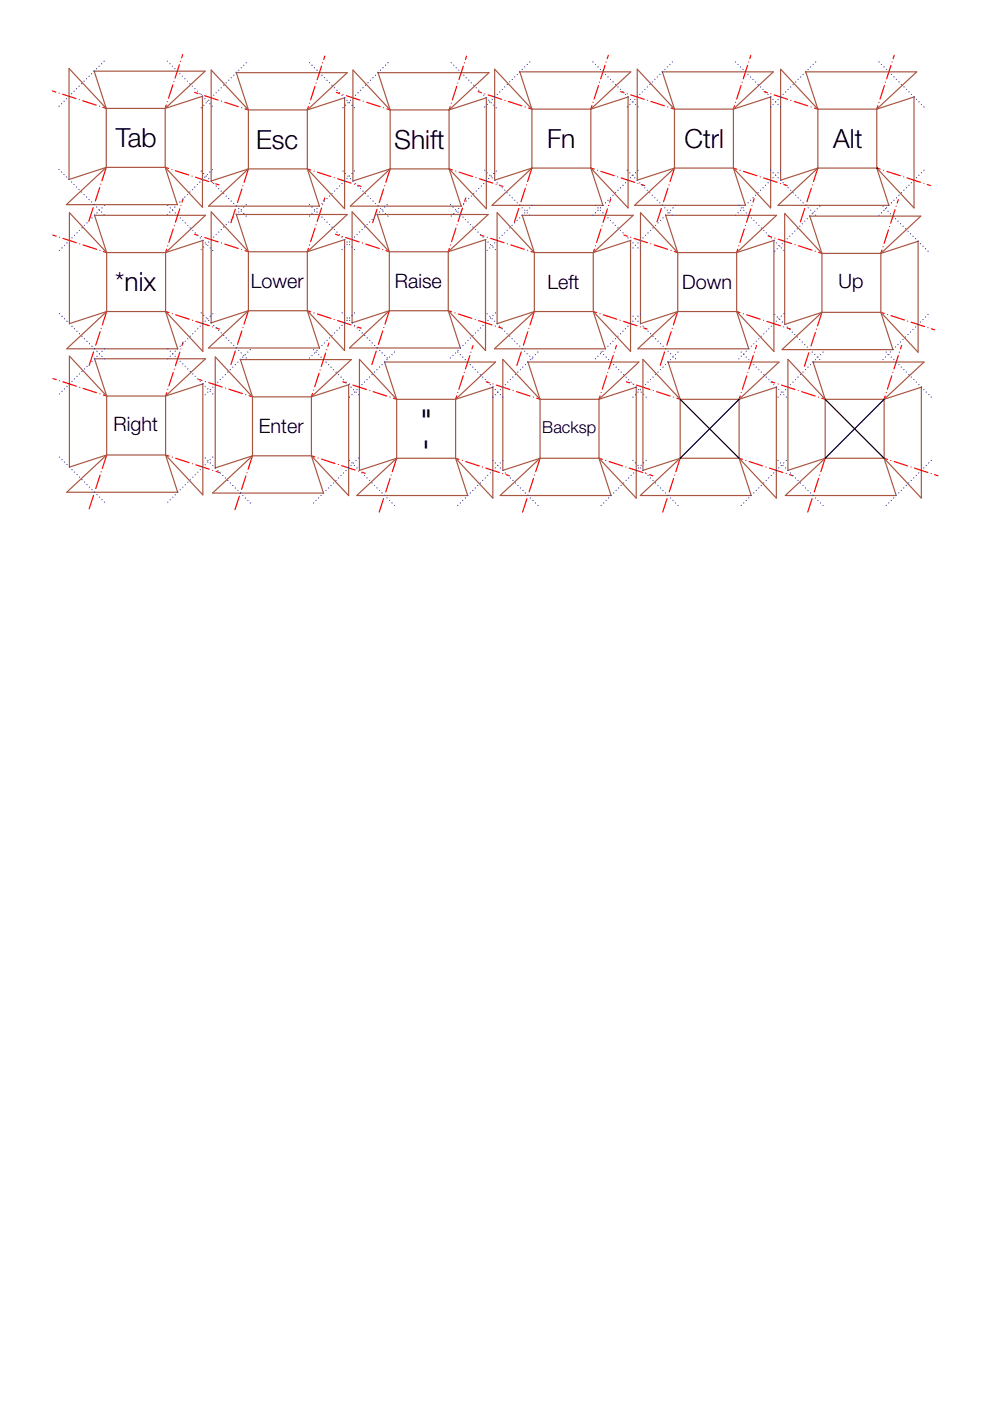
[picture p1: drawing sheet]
<svg xmlns="http://www.w3.org/2000/svg" width="210mm" height="297mm" viewBox="0 0 210 297" stroke-linecap="round" stroke-linejoin="round" font-family="sans-serif">
<defs><g id="words">
<g font-size="7">
<text x="89.1" y="91.8">&quot;</text>
<text x="89.4" y="98.3">'</text>
</g>
<g font-size="5.6">
<text x="24.6" y="31.2">Tab</text>
<text x="54.3" y="31.5">Esc</text>
<text x="83.6" y="31.6">Shift</text>
<text x="116" y="31.4">Fn</text>
<text x="145.1" y="31.4">Ctrl</text>
<text x="176.6" y="31.4">Alt</text>
<text x="24.4" y="61.8">*nix</text>
</g>
<g font-size="4.2">
<text x="53.2" y="61.1">Lower</text>
<text x="83.7" y="61.1">Raise</text>
<text x="116.1" y="61.3">Left</text>
<text x="144.6" y="61.3">Down</text>
<text x="177.8" y="61.1">Up</text>
<text x="24.1" y="91.3">Right</text>
<text x="54.9" y="91.9">Enter</text>
</g>
<text font-size="3.5" x="115" y="91.8">Backsp</text>
</g></defs>
<g fill="none" stroke="#a85540" stroke-width=".25">
<path d="M19.9 15l2.6 8M20 15.1h23.5l-8.5 7.9M50.1 15.3l2.6 8M50.1 15.4h23.5l-8.4 7.9M80.1 15.3l2.6 8M80.2 15.4h23.5l-8.5 7.9M110.2 15.1l2.6 8M110.2 15.2h23.5l-8.4 7.9M140.4 15.1l2.6 8M140.4 15.2h23.6l-8.5 7.9M165.5 14.7v23.5l7.9-2.6M165.5 14.7l7.9 8.4"/>
<path d="M170.8 15.1l2.6 8M170.8 15.2h23.6l-8.5 7.9M22.5 23v12.5M22.5 23h12.5M22.5 35.5h12.5M22.5 23l-7.9-8.5v23.6l7.9-2.6M22.5 35.5l-8.4 7.9M35 23v12.5M35 35.5l2.6 7.9h-23.5M42.9 20.4v23.5l-7.9-8.4M43 20.4l-8 2.6M52.7 23.3v12.5"/>
<path d="M52.7 23.3h12.5M52.7 35.8h12.5M52.7 23.3l-7.9-8.4v23.5l7.9-2.6M52.7 35.8l-8.5 7.9M65.2 23.3v12.5M65.2 35.8l2.5 7.9h-23.5M73.1 20.7v23.6l-7.9-8.5M73.2 20.7l-8 2.6M82.7 23.3v12.5M82.7 23.3h12.5M82.7 35.8h12.5M82.7 23.3l-7.9-8.4v23.5l7.9-2.6"/>
<path d="M82.7 35.8l-8.4 7.9M95.2 23.3v12.5M95.2 35.8l2.6 7.9h-23.5M103.1 20.7v23.6l-7.9-8.5M103.2 20.7l-8 2.6M112.8 23.1v12.5M112.8 23.1h12.5M112.8 35.6h12.5M112.8 23.1l-7.9-8.4v23.5l7.9-2.6M112.8 35.6l-8.5 7.9h23.5l-2.5-7.9M125.3 23.1v12.5M133.2 20.6v23.5l-7.9-8.5"/>
<path d="M133.3 20.5l-8 2.6M143 23.1v12.5M143 23.1h12.5M143 35.6h12.5M143 23.1l-7.9-8.4v23.5l7.9-2.6M143 35.6l-8.5 7.9M155.5 23.1v12.5M155.5 35.6l2.6 7.9h-23.5M163.4 20.6v23.5l-7.9-8.5M163.5 20.5l-8 2.6M173.4 23.1v12.5M173.4 23.1h12.5"/>
<path d="M173.4 35.6h12.5M173.4 35.6l-8.4 7.9h23.5l-2.6-7.9M185.9 23.1v12.5M193.8 20.6v23.5l-7.9-8.5M193.9 20.5l-8 2.6M20 45.6l2.6 8M20 45.7h23.6l-8.5 7.9M22.6 53.6v12.5M22.6 53.6h12.5M22.6 53.6l-7.9-8.5v23.5l7.9-2.5M35.1 53.6v12.5M43 51v23.5l-7.9-8.4"/>
<path d="M43.1 51l-8 2.6M44.8 44.9v23.5l7.9-2.5M44.8 44.9l7.9 8.5M50.1 45.4l2.6 8M50.1 45.5h23.5l-8.4 7.9M52.7 53.4v12.5M52.7 53.4h12.5M65.2 53.4v12.5M73.1 50.8v23.5l-7.9-8.4M73.2 50.8l-8 2.6M74.7 44.9v23.5l7.8-2.5M74.7 44.9l7.8 8.5"/>
<path d="M80 45.4l2.5 8M80 45.5h23.5l-8.5 7.9M82.5 53.4v12.5M82.5 53.4h12.5M95 53.4v12.5M102.9 50.8v23.5l-7.9-8.4M103 50.8l-8 2.6M105.4 45.1v23.5l7.9-2.5M105.4 45.1l7.9 8.5M110.7 45.6l2.6 8M110.7 45.7h23.6l-8.5 7.9M113.3 53.6v12.5"/>
<path d="M113.3 53.6h12.5M125.8 53.6v12.5M133.7 51v23.5l-7.9-8.4M133.8 51l-8 2.6M141.1 45.6l2.6 8M141.1 45.7h23.6l-8.5 7.9M143.7 53.6v12.5M143.7 53.6h12.5M143.7 53.6l-7.9-8.5v23.5l7.9-2.5M156.2 53.6v12.5M164.1 51v23.5l-7.9-8.4M164.2 51l-8 2.6"/>
<path d="M171.7 45.7l2.6 8M171.7 45.8h23.5l-8.4 7.9M174.3 53.7v12.5M174.3 53.7h12.5M174.3 53.7l-7.9-8.4v23.5l7.9-2.6M186.8 53.7v12.5M194.7 51.2v23.5l-7.9-8.5M194.8 51.1l-8 2.6M14.7 75.5v23.5l7.9-2.5M14.7 75.5l7.9 8.5M20 76l2.6 8M20 76.1h23.6l-8.5 7.9"/>
<path d="M22.6 66.1h12.5M22.6 66.1l-8.4 7.9h23.5l-2.6-7.9M50.9 76.1l2.6 8M51 76.2h23.5l-8.5 7.9M52.7 65.9h12.5M52.7 65.9l-8.5 7.9h23.5l-2.5-7.9M81.5 76.7l2.6 8M81.5 76.8h23.6l-8.5 7.9M82.5 65.9h12.5M82.5 65.9l-8.4 7.9h23.5l-2.6-7.9M111.9 76.7l2.6 8M111.9 76.8h23.6l-8.5 7.9"/>
<path d="M113.3 66.1h12.5M113.3 66.1l-8.5 7.9h23.6l-2.6-7.9M141.6 76.7l2.6 8M141.6 76.8h23.6l-8.5 7.9M143.7 66.1h12.5M143.7 66.1l-8.5 7.8M156.2 66.1l2.6 7.9h-23.6M172.4 76.7l2.6 8M172.4 76.8h23.5l-8.4 7.9M174.3 66.2h12.5M174.3 66.2l-8.5 7.9h23.5l-2.5-7.9M22.6 84v12.5"/>
<path d="M22.6 84h12.5M22.6 96.5h12.5M22.6 96.5l-8.4 7.9h23.5l-2.6-7.9M35.1 84v12.5M43 81.4v23.5l-7.9-8.4M43.1 81.4l-8 2.6M53.5 84.1v12.5M53.5 84.1h12.5M53.5 96.6h12.5M53.5 84.1l-7.9-8.4v23.5l7.9-2.6M53.5 96.6l-8.4 7.9M66 84.1v12.5"/>
<path d="M66 96.6l2.6 7.9h-23.5M73.9 81.6v23.5l-7.9-8.5M74 81.5l-8 2.6M84.1 84.7v12.5M84.1 84.7h12.5M84.1 97.2h12.5M84.1 84.7l-7.9-8.5v23.5l7.9-2.5M84.1 97.2l-8.4 7.9h23.5l-2.6-7.9M96.6 84.7v12.5M104.5 82.1v23.5l-7.9-8.4M104.6 82.1l-8 2.6M114.5 84.7v12.5"/>
<path d="M114.5 84.7h12.5M114.5 97.2h12.5M114.5 84.7l-7.9-8.5v23.5l7.9-2.5M114.5 97.2l-8.4 7.9h23.5l-2.6-7.9M127 84.7v12.5M134.9 82.1v23.5l-7.9-8.4M135 82.1l-8 2.6M144.2 84.7v12.5M144.2 84.7h12.5M144.2 97.2h12.5M144.2 84.7l-7.9-8.5v23.5l7.9-2.5M144.2 97.2l-8.4 7.9h23.5l-2.6-7.9"/>
<path d="M156.7 84.7v12.5M164.6 82.1v23.5l-7.9-8.4M164.7 82.1l-8 2.6M175 84.7v12.5M175 84.7h12.5M175 97.2h12.5M175 84.7l-7.9-8.5v23.5l7.9-2.5M175 97.2l-8.5 7.9h23.5l-2.5-7.9M187.5 84.7v12.5M195.3 82.1v23.5l-7.8-8.4M195.4 82.1l-7.9 2.6"/>
</g>
<g fill="none" stroke="#f00" stroke-width=".25">
<path d="M11.1 19.3l.7 .2M12.5 19.7h.1M13.3 20l2.8 .9M36.6 18l-.9 2.8M36.9 17.3h.1M38 13.7l-.9 2.9M38.3 13h.1M38.7 11.6l-.2 .7M41.3 19.6l.7 .2M66.8 18.3l-.9 2.9M67 17.6h.1M68.2 14l-1 2.9"/>
<path d="M68.4 13.3h.1M68.9 11.9l-.3 .7M71.3 19.6l.7 .2M96.8 18.3l-.9 2.9M97.1 17.6h.1M98.2 14l-.9 2.9M98.5 13.3h.1M98.9 11.9l-.2 .7M101.4 19.4l.7 .3M102.8 19.9h.1M126.9 18.1l-.9 2.9M127.1 17.4h.1"/>
<path d="M128.3 13.9l-.9 2.8M128.5 13.1v.1M129 11.7l-.3 .7M131.6 19.4l.7 .3M133 19.9h.1M157.1 18.1l-.9 2.9M157.4 17.4h-.1M158.5 13.9l-.9 2.8M158.7 13.1v.1M159.2 11.7l-.2 .7M162 19.4l.7 .3M163.4 19.9h.1"/>
<path d="M187.5 18.1l-.9 2.9M187.8 17.4h-.1M188.9 13.9l-.9 2.8M189.1 13.1v.1M189.6 11.7l-.2 .7M16.8 21.1h.1M17.5 21.4l2.9 .9M21.1 22.5h.1M21.1 39.8l-.9 2.8M21.4 39v.1M21.8 22.8l.7 .2M22.5 35.5l-.9 2.8"/>
<path d="M35 35.5l.7 .2M35.3 22.3l-.3 .7M35.5 21.5v.1M36.4 35.9l.1 .1M37.2 36.2l2.8 .9M40.7 37.3h.1M41.4 37.6l2.9 .9M42.7 20.1h.1M43.4 20.3l2.9 .9M45 38.7h.1M45.7 39l.7 .2M47 21.5h.1"/>
<path d="M47.7 21.7l2.8 .9M51.2 22.8h.1M51.5 39.4h.1M52 23.1l.7 .2M52.7 35.8l-1 2.9M65.2 35.8l.7 .2M65.4 22.6l-.2 .7M65.6 21.9h.1M66.6 36.3h.1M67.3 36.5l2.9 .9M70.9 37.7h.1M71.6 37.9l2.8 .9"/>
<path d="M72.7 20.1h.1M73.5 20.3l2.8 .9M75.1 39.1h.1M75.9 39.3l.7 .2M77 21.5h.1M77.7 21.7l2.9 .9M81.3 22.8h.1M81.6 39.4h.1M82 23.1l.7 .2M82.7 35.8l-.9 2.9M95.2 35.8l.7 .2M95.4 22.6l-.2 .7"/>
<path d="M95.7 21.9h.1M96.6 36.3h.1M97.4 36.5l2.8 .9M100.9 37.7h.1M101.6 37.9l2.9 .9M103.5 20.1l2.9 .9M105.2 39.1h.1M105.9 39.3l.7 .2M107.1 21.3h.1M107.8 21.5l2.8 .9M111.3 22.7h.1M111.4 39.9l-.9 2.9"/>
<path d="M111.6 39.2h.1M112.1 22.9l.7 .2M112.8 35.6l-1 2.9M125.3 35.6l.7 .3M125.5 22.4l-.2 .7M125.7 21.7h.1M126.7 36.1h.1M127.4 36.3l2.9 1M131 37.5h.1M131.7 37.7l2.8 .9M133.7 20.1l2.9 .9M135.2 38.9h.1"/>
<path d="M136 39.1l.7 .2M137.3 21.3h.1M138 21.5l2.9 .9M141.6 22.7h.1M141.6 39.9l-.9 2.9M141.8 39.2h.1M142.3 22.9l.7 .2M143 35.6l-.9 2.9M155.5 35.6l.7 .3M155.7 22.4l-.2 .7M156 21.7h.1M156.9 36.1h.1"/>
<path d="M157.6 36.3l2.9 1M161.2 37.5h.1M161.9 37.7l2.9 .9M164.1 20.1l2.9 .9M165.5 38.9h.1M166.2 39.1l.7 .2M167.7 21.3h.1M168.4 21.5l2.9 .9M172 22.7h.1M172 39.9l-.9 2.9M172.2 39.2h.1M172.7 22.9l.7 .2"/>
<path d="M173.4 35.6l-.9 2.9M185.9 35.6l.7 .3M186.1 22.4l-.2 .7M186.4 21.7h.1M187.3 36.1h.1M188 36.3l2.9 1M191.6 37.5h.1M192.3 37.7l2.9 .9M195.9 38.9h.1M196.6 39.1l.7 .2M11.2 49.8l.7 .3M12.6 50.3h.1"/>
<path d="M13.3 50.5l2.9 1M16.9 51.7h.1M17.6 51.9l2.9 1M19.8 44l-1 2.9M20 43.3h.1M21.2 53.1h.1M21.9 53.3l.7 .3M35.3 52.8l-.2 .8M35.6 52.1h.1M36.7 48.6l-.9 2.8M37 47.8v.1M38.1 44.3l-.9 2.8"/>
<path d="M38.4 43.6h-.1M38.8 42.1l-.2 .8M41.3 49.7l.7 .2M42.7 50.1h.1M43.4 50.4l2.9 .9M47 51.5h.1M47.7 51.8l2.8 .9M49.9 44.4l-.9 2.8M50.1 43.6v.1M51.2 52.9h.1M51.3 40.1l-.9 2.8M52 53.1l.7 .3"/>
<path d="M65.4 52.7l-.2 .7M65.6 51.9v.1M66.8 48.4l-.9 2.8M67 47.7h.1M68.2 44.1l-1 2.9M68.4 43.4h.1M68.9 42l-.3 .7M71.1 49.7l.8 .2M72.6 50.1h.1M73.3 50.4l2.8 .9M76.8 51.5h.1M77.6 51.8l2.8 .9"/>
<path d="M79.9 44.4l-.9 2.8M80.2 43.6v.1M81.1 52.9h.1M81.3 40.1l-.9 2.8M81.8 53.1l.7 .3M95.3 52.7l-.3 .7M95.5 51.9v.1M96.7 48.4l-1 2.8M96.9 47.7h.1M98.1 44.1l-1 2.9M98.3 43.4h.1M98.8 42l-.3 .7"/>
<path d="M101.9 49.8l.7 .3M103.3 50.3h.1M104 50.5l2.9 1M107.6 51.7h.1M108.3 51.9l2.9 1M110 44.2l-.9 2.9M110.2 43.5h.1M111.9 53.1h.1M112.6 53.3l.7 .3M126 52.8l-.2 .8M126.3 52.1h-.1M127.4 48.6l-.9 2.8"/>
<path d="M127.6 47.8v.1M128.8 44.3l-.9 2.8M129 43.6h.1M129.5 42.1l-.2 .8M132.3 49.8l.7 .3M133.7 50.3h.1M134.4 50.5l2.9 1M138 51.7h.1M138.7 51.9l2.9 1M140.2 44.2l-.9 2.9M140.5 43.5h.1M142.3 53.1h.1"/>
<path d="M143 53.3l.7 .3M156.4 52.8l-.2 .8M156.7 52.1h-.1M157.8 48.6l-.9 2.8M158 47.8v.1M159.2 44.3l-.9 2.8M159.4 43.6h.1M159.9 42.1l-.2 .8M162.9 50l.7 .2M164.3 50.5h.1M165 50.7l2.8 .9M168.6 51.9h.1"/>
<path d="M169.3 52.1l2.8 .9M170.6 44.2l-.9 2.9M170.9 43.5h.1M172.8 53.3h.1M173.6 53.5l.7 .2M187 53l-.2 .7M187.2 52.3h.1M188.4 48.7l-.9 2.9M188.6 48h.1M189.8 44.5l-1 2.8M190 43.7h.1M190.5 42.3l-.3 .7"/>
<path d="M19.8 74.6l-.9 2.9M20.1 73.9h.1M21.2 70.3l-.9 2.9M21.5 69.6h.1M22.6 66.1l-.9 2.8M35.1 66.1l.7 .2M36.5 66.5h.1M36.7 79l-.9 2.8M37 78.2v.1M37.2 66.7l2.9 1M38.1 74.7l-.9 2.8M38.4 74h-.1"/>
<path d="M38.8 72.6l-.2 .7M40.8 67.9h.1M41.5 68.1l2.9 1M45.1 69.3h.1M45.8 69.5l.7 .3M49.9 74.4l-.9 2.9M50.1 73.7h.1M51.3 70.2l-.9 2.8M51.5 69.4v.1M52.7 65.9l-1 2.8M65.2 65.9l.7 .2M66.6 66.3h.1"/>
<path d="M67.3 66.6l2.9 .9M67.6 79.1l-.9 2.9M67.9 78.4h.1M69 74.9l-.9 2.8M69.3 74.1v.1M69.7 72.7l-.2 .7M70.9 67.7h.1M71.6 68l2.8 .9M75.1 69.1h.1M75.9 69.4l.7 .2M79.8 74.4l-1 2.9M80 73.7h.1"/>
<path d="M81.2 70.2l-1 2.8M81.4 69.4v.1M82.5 65.9l-.9 2.8M95 65.9l.8 .2M96.5 66.3h.1M97.2 66.6l2.8 .9M98.2 79.7l-.9 2.8M98.5 78.9l-.1 .1M99.6 75.4l-.9 2.8M99.8 74.7h.1M100.3 73.2l-.2 .8M100.7 67.7h.1"/>
<path d="M101.5 68l2.8 .9M105 69.1h.1M105.7 69.4l.8 .2M110.5 74.6l-.9 2.9M110.7 73.9h.1M111.9 70.3l-.9 2.9M112.1 69.6h.1M113.3 66.1l-.9 2.8M125.8 66.1l.7 .2M127.2 66.5h.1M127.9 66.7l2.9 1M128.6 79.7l-.9 2.8"/>
<path d="M128.9 78.9l-.1 .1M130 75.4l-.9 2.8M130.2 74.7h.1M130.7 73.2l-.2 .8M131.5 67.9h.1M132.2 68.1l2.9 1M135.8 69.3h.1M136.5 69.5l.7 .3M140.9 74.6l-.9 2.9M141.1 73.9h.1M142.3 70.3l-.9 2.9M142.5 69.6h.1"/>
<path d="M143.7 66.1l-.9 2.8M156.2 66.1l.7 .2M157.6 66.5h.1M158.3 66.7l2.9 1M158.3 79.7l-.9 2.8M158.6 78.9v.1M159.7 75.4l-.9 2.8M160 74.7h-.1M160.4 73.2l-.2 .8M161.9 67.9h.1M162.6 68.1l2.9 1M166.2 69.3h.1"/>
<path d="M166.9 69.5l.7 .3M171.5 74.8l-.9 2.8M171.7 74.1h.1M172.9 70.5l-1 2.9M173.1 69.8h.1M174.3 66.2l-1 2.9M186.8 66.2l.7 .3M188.2 66.7h.1M188.9 66.9l2.9 .9M189.1 79.7l-1 2.8M189.3 78.9v.1M190.5 75.4l-1 2.8"/>
<path d="M190.7 74.7h.1M191.2 73.2l-.3 .8M192.5 68.1h.1M193.2 68.3l2.8 .9M196.7 69.5h.1M197.5 69.7l.7 .2M11.2 80.3l.7 .2M12.6 80.7h.1M13.3 81l2.9 .9M16.9 82.1h.1M17.6 82.3l2.9 1M21.2 83.5h.1"/>
<path d="M21.9 83.7l.7 .3M22.6 96.5l-.9 2.8M35.1 96.5l.7 .2M35.3 83.3l-.2 .7M35.6 82.5v.1M36.5 96.9h.1M37.2 97.2l2.9 .9M40.8 98.3h.1M41.5 98.6l2.9 .9M42.1 80.4l.7 .3M43.5 80.9h.1M44.3 81.1l2.8 1"/>
<path d="M45.1 99.7h.1M45.8 99.9l.7 .3M47.8 82.3h.1M48.5 82.5l2.9 .9M52.1 83.7h.1M52.8 83.9l.7 .2M53.5 96.6l-.9 2.9M66 96.6l.7 .3M66.3 83.4l-.3 .7M66.5 82.7h.1M67.4 97.1h.1M68.2 97.3l2.8 1"/>
<path d="M71.7 98.5h.1M72.4 98.7l2.9 1M72.7 81l.7 .2M74.1 81.4h.1M74.8 81.6l2.9 1M76 99.9h.1M78.4 82.8h.1M79.1 83l2.9 1M82.7 84.2h.1M83.4 84.4l.7 .3M84.1 97.2l-.9 2.8M96.6 97.2l.7 .2"/>
<path d="M96.8 83.9l-.2 .8M97.1 83.2h.1M98 97.6h.1M98.7 97.9l2.9 .9M102.3 99h.1M103 99.2l2.9 1M103.1 81l.7 .2M104.5 81.4h.1M105.2 81.6l2.9 1M108.8 82.8h.1M109.5 83l2.9 1M113.1 84.2h.1"/>
<path d="M113.8 84.4l.7 .3M114.5 97.2l-.9 2.8M127 97.2l.7 .2M127.2 83.9l-.2 .8M127.5 83.2h.1M128.4 97.6h.1M129.1 97.9l2.9 .9M132.7 99h.1M132.8 81l.7 .2M133.4 99.2l2.9 1M134.2 81.4h.1M134.9 81.6l2.9 1"/>
<path d="M138.5 82.8h.1M139.2 83l2.9 1M142.8 84.2h.1M143.5 84.4l.7 .3M144.2 97.2l-.9 2.8M156.7 97.2l.7 .2M156.9 83.9l-.2 .8M157.2 83.2h.1M158.1 97.6h.1M158.8 97.9l2.9 .9M162.4 99h.1M163.1 99.2l2.9 1"/>
<path d="M163.5 81l.8 .2M165 81.4h.1M165.7 81.6l2.8 1M169.2 82.8h.1M170 83l2.8 1M173.5 84.2h.1M174.2 84.4l.8 .3M175 97.2l-1 2.8M187.5 97.2l.7 .2M187.7 83.9l-.2 .8M187.9 83.2h.1M188.9 97.6h.1"/>
<path d="M189.6 97.9l2.8 .9M193.1 99h.1M193.9 99.2l2.8 1M19.8 105l-.9 2.9M20.1 104.3h.1M21.2 100.7l-.9 2.9M21.5 100h.1M50.8 105.2l-1 2.9M51 104.5h.1M52.1 100.9l-.9 2.9M52.4 100.2h.1M76.7 100.1l.7 .3"/>
<path d="M81.3 105.7l-.9 2.9M81.6 105h.1M82.7 101.4l-.9 2.9M82.9 100.7h.1M106.6 100.4h.1M107.3 100.6l.7 .3M111.7 105.7l-.9 2.9M112 105h.1M113.1 101.4l-.9 2.9M113.3 100.7h.1M137 100.4h.1M137.7 100.6l.7 .3"/>
<path d="M141.4 105.7l-.9 2.9M141.7 105h.1M142.8 101.4l-.9 2.9M143.1 100.7h.1M166.7 100.4h.1M167.4 100.6l.7 .3M172.2 105.7l-.9 2.9M172.4 105h.1M173.6 101.4l-1 2.9M173.8 100.7h.1M197.4 100.4h.1M198.1 100.6l.8 .3"/>
</g>
<g fill="none" stroke="#00f" stroke-width=".25">
<path d="M15.2 19.9h.1M15.7 19.3v.1M16.3 18.8h-.1M16.8 18.3h.1M17.3 17.7v.1M17.8 17.2h.1M18.4 16.7h.1M18.9 16.2h.1M19.4 15.6h.1M20 15.1h-.1M20.5 14.6h.1M21 14h.1"/>
<path d="M21.6 13.5h-.1M22.1 13h.1M35.5 13h.1M36 13.5h.1M36.5 14h.1M37.1 14.6h.1M37.6 15.1h.1M38.1 15.6h.1M38.7 16.2h.1M39.2 16.7h.1M39.7 17.2h.1M40.2 17.7l.1 .1"/>
<path d="M40.8 18.3h.1M41.3 18.8h.1M41.8 19.3l.1 .1M42.4 19.9h.1M45.9 19.7h-.1M46.4 19.1h.1M46.9 18.6h.1M47.4 18.1h.1M48 17.5v.1M48.5 17h.1M49 16.5h.1M49.6 15.9l-.1 .1"/>
<path d="M50.1 15.4h.1M50.6 14.9h.1M51.2 14.4h-.1M51.7 13.8h.1M52.2 13.3h.1M65.6 13.3h.1M66.1 13.8h.1M66.7 14.4h.1M67.2 14.9h.1M67.7 15.4h.1M68.3 15.9v.1M68.8 16.5h.1"/>
<path d="M69.3 17h.1M69.9 17.5v.1M70.4 18.1h.1M70.9 18.6h.1M71.4 19.1h.1M72 19.7h.1M75.9 19.7h.1M76.4 19.1h.1M77 18.6h.1M77.5 18.1h.1M78 17.5v.1M78.6 17h-.1"/>
<path d="M79.1 16.5h.1M79.6 15.9v.1M80.1 15.4h.1M80.7 14.9h.1M81.2 14.4h.1M81.7 13.8h.1M82.3 13.3h.1M95.7 13.3h.1M96.2 13.8h.1M96.7 14.4h.1M97.3 14.9h.1M97.8 15.4h.1"/>
<path d="M98.3 15.9v.1M98.8 16.5h.1M99.4 17h.1M99.9 17.5v.1M100.4 18.1h.1M101 18.6h.1M101.5 19.1h.1M102 19.7h.1M106 19.5h-.1M106.5 19h.1M107 18.4h.1M107.6 17.9h-.1"/>
<path d="M108.1 17.4h.1M108.6 16.8h.1M109.1 16.3h.1M109.7 15.8h.1M110.2 15.2v.1M110.7 14.7h.1M111.3 14.2h-.1M111.8 13.6v.1M112.3 13.1h.1M125.7 13.1h.1M126.3 13.6v.1M126.8 14.2h.1"/>
<path d="M127.3 14.7h.1M127.8 15.2l.1 .1M128.4 15.8h.1M128.9 16.3h.1M129.4 16.8h.1M130 17.4h.1M130.5 17.9h.1M131 18.4h.1M131.6 19h.1M132.1 19.5h.1M136.2 19.5h.1M136.7 19h.1"/>
<path d="M137.3 18.4h-.1M137.8 17.9h.1M138.3 17.4h.1M138.8 16.8h.1M139.4 16.3h.1M139.9 15.8h.1M140.4 15.2v.1M141 14.7h-.1M141.5 14.2h.1M142 13.6v.1M142.6 13.1h-.1M155.9 13.1h.1"/>
<path d="M156.5 13.6v.1M157 14.2h.1M157.5 14.7h.1M158.1 15.2v.1M158.6 15.8h.1M159.1 16.3h.1M159.7 16.8h.1M160.2 17.4h.1M160.7 17.9h.1M161.3 18.4h.1M161.8 19h.1M162.3 19.5h.1"/>
<path d="M166.6 19.5h.1M167.1 19h.1M167.7 18.4h-.1M168.2 17.9h.1M168.7 17.4h.1M169.2 16.8h.1M169.8 16.3h.1M170.3 15.8h.1M170.8 15.2v.1M171.4 14.7h-.1M171.9 14.2h.1M172.4 13.6v.1"/>
<path d="M173 13.1h-.1M186.3 13.1h.1M186.9 13.6v.1M187.4 14.2h.1M187.9 14.7h.1M188.5 15.2v.1M189 15.8h.1M189.5 16.3h.1M190.1 16.8h.1M190.6 17.4h.1M191.1 17.9h.1M191.6 18.4h.1"/>
<path d="M192.2 19h.1M192.7 19.5h.1M12.5 35.9v.1M12.5 22.5h.1M13.1 36.5h.1M13.1 22h.1M13.6 37h.1M13.6 21.5h.1M14.1 37.5h.1M14.1 20.9h.1M14.6 38.1h.1M14.7 20.4h-.1"/>
<path d="M15.2 38.6h.1M15.7 39.1h.1M16.2 39.7h.1M41.3 39.7h.1M41.9 39.1h-.1M42.4 38.6h.1M42.7 36.3h.1M42.7 22.8v.1M42.9 20.4h.1M42.9 38.1h.1M43.2 36.8h.1M43.2 22.3h.1"/>
<path d="M43.4 20.9h.1M43.4 37.5h.1M43.7 37.3h.1M43.7 21.8h.1M44 21.5h.1M44 37h.1M44.2 37.9h.1M44.3 21.2l-.1 .1M44.5 22h.1M44.5 36.5h.1M44.8 38.4h.1M44.8 20.7h.1"/>
<path d="M45 22.5h.1M45 35.9v.1M45.3 38.9h.1M45.3 20.2h.1M45.8 39.4l.1 .1M46.4 40h.1M71.5 40h-.1M72 39.4v.1M72.5 20.2h.1M72.5 38.9h.1M72.7 36.3h.1M72.7 22.8v.1"/>
<path d="M73 20.7h.1M73.1 38.4h-.1M73.2 36.8h.1M73.3 22.3h-.1M73.6 21.2v.1M73.6 37.9h.1M73.8 37.3h.1M73.8 21.8h.1M74.1 21.8h.1M74.1 37.3h.1M74.3 37.9h.1M74.3 21.2v.1"/>
<path d="M74.6 22.3h.1M74.6 36.8h.1M74.8 38.4h.1M74.8 20.7h.1M75.2 22.8v.1M75.2 36.3h.1M75.4 38.9h.1M75.4 20.2h.1M75.9 39.4v.1M76.4 40h.1M101.5 40h.1M102 39.4v.1"/>
<path d="M102.6 20.2h.1M102.6 38.9h.1M102.8 36.1h.1M102.8 22.7h.1M103.1 20.7h.1M103.1 38.4h.1M103.3 36.6h.1M103.3 22.1v.1M103.6 21.2v.1M103.6 37.9h.1M103.8 37.1v.1M103.8 21.6h.1"/>
<path d="M104.1 21.8h.1M104.2 37.3h-.1M104.4 37.7h.1M104.4 21.1h.1M104.7 22.3h.1M104.7 36.8h.1M104.9 38.2h.1M104.9 20.5v.1M105.2 22.8v.1M105.2 36.3h.1M105.4 38.7v.1M105.4 20h.1"/>
<path d="M105.9 39.3h.1M106.5 39.8h.1M131.6 39.8h.1M132.1 39.3h.1M132.6 20h.1M132.6 38.7v.1M133 36.1h.1M133 22.7h.1M133.1 20.5l.1 .1M133.2 38.2h-.1M133.5 36.6h.1M133.5 22.1v.1"/>
<path d="M133.7 21.1h.1M133.7 37.7h.1M134.1 37.1v.1M134.1 21.6h.1M134.2 21.6h.1M134.2 37.1v.1M134.6 37.7h.1M134.6 21.1h.1M134.7 22.1l.1 .1M134.8 36.6h-.1M135.1 38.2h.1M135.1 20.5v.1"/>
<path d="M135.3 22.7h.1M135.3 36.1h.1M135.6 38.7l.1 .1M135.7 20h-.1M136.2 39.3h.1M136.7 39.8h.1M161.8 39.8h.1M162.3 39.3h.1M162.8 20h.1M162.9 38.7l-.1 .1M163.4 20.5v.1M163.4 38.2h.1"/>
<path d="M163.4 36.1h.1M163.4 22.7h.1M163.9 21.1h.1M163.9 37.7h.1M163.9 36.6h.1M163.9 22.1v.1M164.4 21.6h.1M164.4 37.1v.1M164.5 37.1v.1M164.5 21.6h.1M165 22.1v.1M165 36.6h.1"/>
<path d="M165 37.7h.1M165 21.1h.1M165.5 22.7h.1M165.5 36.1h.1M165.5 38.2h.1M165.5 20.5v.1M166 38.7l.1 .1M166.1 20h-.1M166.6 39.3h.1M167.1 39.8h.1M192.2 39.8h.1M192.7 39.3h.1"/>
<path d="M193.2 20h.1M193.3 38.7l-.1 .1M193.8 20.5v.1M193.8 38.2h.1M194.3 21.1h.1M194.3 37.7h.1M194.8 21.6h.1M194.8 37.1v.1M195.4 22.1v.1M195.4 36.6h.1M195.9 22.7h.1M195.9 36.1h.1"/>
<path d="M12.6 53.1h.1M13.2 52.6h-.1M13.7 52h.1M14.2 51.5h.1M14.7 51h.1M15.3 50.4h.1M15.8 49.9h.1M16.3 49.4h.1M16.8 40.2h.1M16.9 48.8l-.1 .1M17.3 40.7h.1M17.4 48.3h.1"/>
<path d="M17.8 41.2v.1M17.9 47.8h.1M18.4 41.8h.1M18.5 47.2l-.1 .1M18.9 42.3h.1M19 46.7h.1M19.4 42.8v.1M19.5 46.2h.1M19.9 43.4h.1M20 45.7h.1M20.5 43.9h.1M20.6 45.1h.1"/>
<path d="M21 44.4h.1M21.1 44.6h.1M21.5 45h.1M21.6 44.1h.1M22.1 45.5h.1M22.2 43.5l-.1 .1M35.5 45.5h.1M35.6 43.5v.1M36 45h.1M36.1 44.1h.1M36.6 44.4h-.1M36.6 44.6h.1"/>
<path d="M37.1 43.9h.1M37.1 45.1h.1M37.6 43.4h.1M37.7 45.7h.1M38.1 42.8v.1M38.2 46.2h.1M38.7 42.3h.1M38.7 46.7h.1M39.2 41.8h.1M39.3 47.2v.1M39.7 41.2v.1M39.8 47.8h.1"/>
<path d="M40.3 40.7h-.1M40.3 48.3h.1M40.8 40.2h.1M40.9 48.8v.1M41.4 49.4h.1M41.9 49.9h.1M42.5 50.4h.1M42.7 52.9h.1M43 51h.1M43.2 52.4h.1M43.5 51.5h.1M43.7 51.8v.1"/>
<path d="M44 52h.1M44.3 51.3h-.1M44.6 52.6h.1M44.8 50.8h.1M45.1 53.1h.1M45.3 50.3h.1M45.9 49.7h-.1M46.4 49.2h.1M46.9 40.5h.1M46.9 48.7h.1M47.4 41v.1M47.4 48.1v.1"/>
<path d="M48 41.6h.1M48 47.6h.1M48.5 42.1h.1M48.5 47.1h.1M49 42.6h.1M49 46.5v.1M49.5 43.2h.1M49.6 46h-.1M50.1 43.7h.1M50.1 45.5h.1M50.6 44.2h.1M50.6 45h.1"/>
<path d="M51.1 44.7l.1 .1M51.2 44.4h-.1M51.7 45.3h.1M51.7 43.9h.1M52.2 45.8h.1M52.2 43.4h.1M65.6 43.4h.1M65.6 45.8h.1M66.1 43.9h.1M66.2 45.3h-.1M66.7 44.4h.1M66.7 44.7v.1"/>
<path d="M67.2 45h.1M67.2 44.2h.1M67.7 45.5h.1M67.8 43.7h-.1M68.3 46h.1M68.3 43.2h.1M68.8 46.5v.1M68.8 42.6h.1M69.3 47.1h.1M69.3 42.1h.1M69.9 47.6h.1M69.9 41.6h.1"/>
<path d="M70.4 48.1v.1M70.4 41v.1M70.9 48.7h.1M70.9 40.5h.1M71.4 49.2h.1M72 49.7h.1M72.5 50.3h.1M72.6 52.9h-.1M73 50.8h.1M73.1 52.4h.1M73.6 51.3h.1M73.6 51.8v.1"/>
<path d="M74.1 51.8v.1M74.1 51.3h.1M74.6 52.4h.1M74.7 50.8h.1M75.2 52.9h.1M75.2 50.3h.1M75.7 49.7h.1M76.3 49.2h-.1M76.8 48.7h.1M77 40.5h.1M77.3 48.1v.1M77.5 41v.1"/>
<path d="M77.9 47.6h-.1M78 41.6h.1M78.4 47.1h.1M78.5 42.1h.1M78.9 46.5v.1M79.1 42.6h.1M79.4 46h.1M79.6 43.2h.1M80 45.5h.1M80.1 43.7h.1M80.5 45h.1M80.7 44.2h.1"/>
<path d="M81 44.4h.1M81.2 44.7v.1M81.6 43.9h-.1M81.7 45.3h.1M82.1 43.4h.1M82.3 45.8h.1M95.5 43.4h.1M95.7 45.8h.1M96 43.9h.1M96.2 45.3h.1M96.6 44.4h.1M96.7 44.7v.1"/>
<path d="M97.1 45h.1M97.3 44.2h.1M97.6 45.5h.1M97.8 43.7h.1M98.1 46h.1M98.3 43.2h.1M98.7 46.5v.1M98.9 42.6h-.1M99.2 47.1h.1M99.4 42.1h.1M99.7 47.6h.1M99.9 41.6h.1"/>
<path d="M100.3 48.1v.1M100.5 41l-.1 .1M100.8 48.7h.1M101 40.5h.1M101.3 49.2h.1M101.9 49.7h.1M102.4 50.3h.1M102.9 50.8h.1M103.3 53.1h.1M103.4 51.3h.1M103.8 52.6h.1M104 51.8v.1"/>
<path d="M104.4 52h-.1M104.5 52.4h.1M104.9 51.5h.1M105 52.9h.1M105.4 51h.1M106 50.4h-.1M106.5 49.9h.1M107 40.3h.1M107 49.4h.1M107.5 40.9h.1M107.5 48.8v.1M108.1 41.4h.1"/>
<path d="M108.1 48.3h.1M108.6 41.9h.1M108.6 47.8h.1M109.1 42.5h.1M109.1 47.2v.1M109.7 43h.1M109.7 46.7h-.1M110.2 43.5h.1M110.2 46.2h.1M110.7 44v.1M110.7 45.7h.1M111.2 44.6h.1"/>
<path d="M111.3 45.1h-.1M111.8 45.1h.1M111.8 44.6h.1M112.3 45.6v.1M112.3 44.1h.1M112.8 43.5v.1M125.7 45.6v.1M126.2 43.5l.1 .1M126.3 45.1h.1M126.8 44.1h.1M126.8 44.6h.1M127.3 44.6h.1"/>
<path d="M127.3 44v.1M127.8 45.1h.1M127.9 43.5h-.1M128.4 45.7h.1M128.4 43h.1M128.9 46.2h.1M128.9 42.5h.1M129.4 46.7h.1M129.5 41.9h-.1M130 47.2v.1M130 41.4h.1M130.5 47.8h.1"/>
<path d="M130.5 40.9h.1M131 48.3h.1M131 40.3h.1M131.5 48.8l.1 .1M132.1 49.4h.1M132.6 49.9h.1M133.1 50.4h.1M133.7 51h.1M133.7 53.1h.1M134.2 51.5h.1M134.2 52.6h.1M134.8 52h-.1"/>
<path d="M135.3 52.6h.1M135.3 51.5h.1M135.8 53.1h.1M135.8 51h.1M136.4 50.4h-.1M136.9 49.9h.1M137.2 40.3h.1M137.4 49.4h.1M137.8 40.9h.1M137.9 48.8v.1M138.3 41.4h.1M138.5 48.3h.1"/>
<path d="M138.8 41.9h.1M139 47.8h.1M139.4 42.5h.1M139.5 47.2v.1M139.9 43h.1M140.1 46.7h-.1M140.4 43.5h.1M140.6 46.2h.1M140.9 44l.1 .1M141.1 45.7h.1M141.5 44.6h.1M141.7 45.1h-.1"/>
<path d="M142 45.1h.1M142.2 44.6h.1M142.5 45.6l.1 .1M142.7 44.1h.1M143.2 43.5v.1M156 45.6l-.1 .1M156.5 45.1h.1M156.6 43.5l.1 .1M157 44.6h.1M157.2 44.1h.1M157.6 44l-.1 .1M157.7 44.6h.1"/>
<path d="M158.1 43.5h.1M158.2 45.1h.1M158.6 43h.1M158.8 45.7h.1M159.1 42.5h.1M159.3 46.2h.1M159.7 41.9h.1M159.8 46.7h.1M160.2 41.4h.1M160.4 47.2v.1M160.7 40.9h.1M160.9 47.8h.1"/>
<path d="M161.3 40.3h.1M161.4 48.3h.1M161.9 48.8l.1 .1M162.5 49.4h.1M163 49.9h.1M163.5 50.4h.1M164.1 51h.1M164.3 53.3h.1M164.6 51.5h.1M164.8 52.7h.1M165.1 52h.1M165.3 52.2h.1"/>
<path d="M165.7 52.6h.1M165.9 51.7h-.1M166.2 53.1h.1M166.4 51.1v.1M166.9 50.6h.1M167.5 50.1h-.1M167.6 40.3h.1M168 49.5v.1M168.2 40.9h.1M168.5 49h.1M168.7 41.4h.1M169 48.5h.1"/>
<path d="M169.2 41.9h.1M169.6 48h.1M169.8 42.5h.1M170.1 47.4h.1M170.3 43h.1M170.6 46.9h.1M170.8 43.5h.1M171.2 46.4h-.1M171.3 44l.1 .1M171.7 45.8h.1M171.9 44.6h.1M172.2 45.3h.1"/>
<path d="M172.4 45.1h.1M172.8 44.8h-.1M172.9 45.6l.1 .1M173.3 44.2v.1M173.8 43.7h.1M186.4 45.6l-.1 .1M186.9 45.1h.1M187.2 43.7h.1M187.4 44.6h.1M187.7 44.2l.1 .1M188 44l-.1 .1M188.3 44.8h.1"/>
<path d="M188.5 43.5h.1M188.8 45.3h.1M189 43h.1M189.3 45.8h.1M189.5 42.5h.1M189.9 46.4h.1M190.1 41.9h.1M190.4 46.9h.1M190.6 41.4h.1M190.9 47.4h.1M191.1 40.9h.1M191.5 48h.1"/>
<path d="M191.7 40.3h-.1M192 48.5h.1M192.5 49h.1M193 49.5l.1 .1M193.6 50.1h.1M194.1 50.6h.1M194.6 51.1l.1 .1M195.2 51.7h.1M195.7 52.2h.1M196.2 52.7h.1M196.8 53.3h.1M12.6 66.5h.1"/>
<path d="M13.1 67l.1 .1M13.7 67.6h.1M14.2 68.1h.1M14.7 68.6h.1M15.3 69.2h.1M15.8 69.7h.1M16.3 70.2h.1M16.3 79.8h.1M16.8 70.7l.1 .1M16.9 79.3h-.1M17.4 71.3h.1M17.4 78.7h.1"/>
<path d="M17.9 71.8h.1M17.9 78.2h.1M18.4 72.3l.1 .1M18.5 77.7h-.1M19 72.9h.1M19 77.1v.1M19.5 73.4h.1M19.5 76.6h.1M20 73.9h.1M20 76.1h.1M20.6 74.5h.1M20.6 75.5v.1"/>
<path d="M21.1 75h.1M21.6 75.5h.1M21.6 74.5h.1M22.1 76.1h.1M22.2 74h-.1M35.6 74h.1M35.6 76.1h.1M36.1 74.5h.1M36.1 75.5h.1M36.6 75h.1M37.1 75.5l.1 .1M37.2 74.5h-.1"/>
<path d="M37.7 76.1h.1M37.7 73.9h.1M38.2 76.6h.1M38.2 73.4h.1M38.7 77.1l.1 .1M38.8 72.9h-.1M39.3 77.7h.1M39.3 72.3v.1M39.8 78.2h.1M39.8 71.8h.1M40.3 78.7h.1M40.3 71.3h.1"/>
<path d="M40.9 79.3h.1M40.9 70.7v.1M41.4 79.8h.1M41.4 70.2h.1M41.9 69.7h.1M42.5 69.2h.1M42.7 66.3h.1M43 68.6h.1M43.2 66.9h.1M43.5 68.1h.1M43.7 67.4h.1M44.1 67.6h-.1"/>
<path d="M44.2 67.9h.1M44.6 67v.1M44.8 68.5h.1M45.1 66.5h.1M45.3 69h.1M45.8 69.5h.1M46.4 70v.1M46.9 70.6h.1M47.2 80h.1M47.4 71.1h.1M47.8 79.4h.1M48 71.6v.1"/>
<path d="M48.3 78.9h.1M48.5 72.2h.1M48.8 78.4h.1M49 72.7h.1M49.4 77.8v.1M49.5 73.2h.1M49.9 77.3h.1M50.1 73.8h.1M50.4 76.8h.1M50.6 74.3h.1M51 76.2l-.1 .1M51.1 74.8h.1"/>
<path d="M51.5 75.7h.1M51.7 75.3v.1M52 75.2h.1M52.2 75.9h.1M52.5 74.7h.1M53.1 74.1h.1M65.6 75.9h.1M66.2 75.3l-.1 .1M66.5 74.1h.1M66.7 74.8h.1M67 74.7h.1M67.2 74.3h.1"/>
<path d="M67.5 75.2h.1M67.8 73.8h-.1M68.1 75.7h.1M68.3 73.2h.1M68.6 76.2v.1M68.8 72.7h.1M69.1 76.8h.1M69.3 72.2h.1M69.7 77.3h.1M69.9 71.6v.1M70.2 77.8v.1M70.4 71.1h.1"/>
<path d="M70.7 78.4h.1M70.9 70.6h.1M71.2 78.9h.1M71.5 70l-.1 .1M71.8 79.4h.1M72 69.5h.1M72.3 80h.1M72.5 69h.1M72.5 66.3h.1M73.1 68.5h-.1M73.1 66.9h.1M73.6 67.9h.1"/>
<path d="M73.6 67.4h.1M74.1 67.4h.1M74.1 67.9h.1M74.6 66.9h.1M74.7 68.5h.1M75.2 66.3h.1M75.2 69h.1M75.7 69.5h.1M76.2 70l.1 .1M76.8 70.6h.1M77.3 71.1h.1M77.8 71.6l.1 .1"/>
<path d="M78.4 79.9l-.1 .1M78.4 72.2h.1M78.9 79.4h.1M78.9 72.7h.1M79.4 78.9h.1M79.4 73.2h.1M79.9 78.4h.1M80 73.8h.1M80.5 77.8h.1M80.5 74.3h.1M81 77.3h.1M81 74.8h.1"/>
<path d="M81.5 76.8h.1M81.5 75.3l.1 .1M82.1 76.2l-.1 .1M82.1 75.9h.1M82.6 75.7h.1M83.1 75.2h.1M83.7 74.6l-.1 .1M95.5 75.9h.1M96 75.3v.1M96.6 74.8h.1M97 74.6l.1 .1M97.1 74.3h.1"/>
<path d="M97.6 75.2h.1M97.6 73.8h.1M98.1 75.7h.1M98.2 73.2h-.1M98.6 76.2l.1 .1M98.7 72.7h.1M99.2 76.8h.1M99.2 72.2h.1M99.7 77.3h.1M99.8 71.6l-.1 .1M100.2 77.8h.1M100.3 71.1h.1"/>
<path d="M100.8 78.4h.1M100.8 70.6h.1M101.3 78.9h.1M101.3 70v.1M101.8 79.4h.1M101.9 69.5h.1M102.4 79.9v.1M102.4 69h.1M102.9 68.5h.1M103.3 66.5h.1M103.5 67.9h-.1M103.8 67v.1"/>
<path d="M104 67.4h.1M104.3 67.6h.1M104.5 66.9h.1M104.9 68.1h.1M105.1 66.3h-.1M105.4 68.6h.1M105.9 69.2h.1M106.5 69.7h.1M107 70.2h.1M107.5 70.7v.1M108.1 71.3h.1M108.6 71.8h.1"/>
<path d="M108.8 79.9l-.1 .1M109.1 72.3v.1M109.3 79.4h.1M109.6 72.9h.1M109.8 78.9h.1M110.2 73.4h.1M110.3 78.4h.1M110.7 73.9h.1M110.9 77.8h.1M111.2 74.5h.1M111.4 77.3h.1M111.8 75h.1"/>
<path d="M111.9 76.8h.1M112.3 75.5h.1M112.5 76.2l-.1 .1M112.8 76.1h.1M113 75.7h.1M113.5 75.2h.1M114.1 74.6l-.1 .1M126.3 76.1h-.1M126.8 75.5h.1M127.3 75h.1M127.4 74.6l.1 .1M127.8 74.5h.1"/>
<path d="M128 75.2h.1M128.4 73.9h.1M128.5 75.7h.1M128.9 73.4h.1M129 76.2l.1 .1M129.4 72.9h.1M129.6 76.8h.1M130 72.3v.1M130.1 77.3h.1M130.5 71.8h.1M130.6 77.8h.1M131 71.3h.1"/>
<path d="M131.2 78.4h.1M131.6 70.7l-.1 .1M131.7 78.9h.1M132.1 70.2h.1M132.2 79.4h.1M132.6 69.7h.1M132.8 79.9v.1M133.1 69.2h.1M133.7 68.6h.1M133.7 66.5h.1M134.2 68.1h.1M134.2 67v.1"/>
<path d="M134.7 67.6h.1M135.3 67v.1M135.3 68.1h.1M135.8 66.5h.1M135.8 68.6h.1M136.3 69.2h.1M136.9 69.7h.1M137.4 70.2h.1M137.9 70.7v.1M138.5 71.3h.1M138.5 79.9l-.1 .1M139 71.8h.1"/>
<path d="M139 79.4h.1M139.5 72.3v.1M139.5 78.9h.1M140 72.9h.1M140.1 78.4h-.1M140.6 73.4h.1M140.6 77.8h.1M141.1 73.9h.1M141.1 77.3h.1M141.6 74.5h.1M141.6 76.8h.1M142.2 75h.1"/>
<path d="M142.2 76.2v.1M142.7 75.5h.1M142.7 75.7h.1M143.2 76.1h.1M143.2 75.2h.1M143.8 74.6l-.1 .1M156.7 76.1h-.1M157.2 74.6v.1M157.2 75.5h.1M157.7 75.2h.1M157.7 75h.1M158.2 75.7h.1"/>
<path d="M158.2 74.5h.1M158.7 76.2l.1 .1M158.8 73.9h.1M159.3 76.8h.1M159.3 73.4h.1M159.8 77.3h.1M159.8 72.9h.1M160.3 77.8h.1M160.4 72.3v.1M160.9 78.4h.1M160.9 71.8h.1M161.4 78.9h.1"/>
<path d="M161.4 71.3h.1M161.9 79.4h.1M162 70.7l-.1 .1M162.5 79.9v.1M162.5 70.2h.1M163 69.7h.1M163.5 69.2h.1M164.1 68.6h.1M164.3 66.7h.1M164.6 68.1h.1M164.8 67.2h.1M165.1 67.6h.1"/>
<path d="M165.3 67.7v.1M165.7 67v.1M165.8 68.3h.1M166.2 66.5h.1M166.4 68.8h.1M166.9 69.3h.1M167.4 69.9h.1M168 70.4h.1M168.5 70.9h.1M169 71.5h.1M169.2 79.9v.1M169.6 72h.1"/>
<path d="M169.7 79.4h.1M170.1 72.5h.1M170.3 78.9h-.1M170.6 73v.1M170.8 78.4h.1M171.1 73.6h.1M171.3 77.8h.1M171.7 74.1h.1M171.9 77.3h-.1M172.2 74.6v.1M172.4 76.8h.1M172.7 75.2h.1"/>
<path d="M172.9 76.2v.1M173.3 75.7h.1M173.4 75.7h.1M173.8 76.2h.1M174 75.2h.1M174.5 74.6v.1M187.2 76.2h.1M187.8 75.7h-.1M187.9 74.6v.1M188.3 75.2h.1M188.4 75.2h.1M188.8 74.6v.1"/>
<path d="M189 75.7h.1M189.4 74.1h-.1M189.5 76.2v.1M189.9 73.6h.1M190 76.8h.1M190.4 73v.1M190.6 77.3h.1M190.9 72.5h.1M191.1 77.8h.1M191.5 72h.1M191.6 78.4h.1M192 71.5h.1"/>
<path d="M192.1 78.9h.1M192.5 70.9h.1M192.7 79.4h.1M193.1 70.4h-.1M193.2 79.9v.1M193.6 69.9h.1M194.1 69.3h.1M194.7 68.8h-.1M195.2 68.3h.1M195.7 67.7v.1M196.2 67.2h.1M196.8 66.7h.1"/>
<path d="M12.6 96.9h.1M12.6 83.5h.1M13.1 97.5h.1M13.2 83h-.1M13.7 98h.1M13.7 82.4v.1M14.2 98.5h.1M14.2 81.9h.1M14.7 99v.1M14.7 81.4h.1M15.3 99.6h.1M15.3 80.8v.1"/>
<path d="M15.8 80.3h.1M41.9 80.3h.1M42.5 80.8v.1M42.5 99.6h.1M43 81.4h.1M43 99v.1M43.5 81.9h.1M43.5 97.1h.1M43.5 98.5h.1M43.5 83.7h.1M44 82.4l.1 .1M44.1 97.6h.1"/>
<path d="M44.1 98h-.1M44.1 83.1v.1M44.6 83h.1M44.6 98.2h.1M44.6 97.5h.1M44.6 82.6h.1M45.1 83.5h.1M45.1 98.7h.1M45.1 96.9h.1M45.1 82.1h.1M45.6 99.2h.1M45.7 81.5l-.1 .1"/>
<path d="M46.2 99.7v.1M46.2 81h.1M46.7 80.5h.1M72.8 80.5h.1M73.4 81h.1M73.4 99.7v.1M73.9 81.5v.1M73.9 99.2h.1M74.1 97.6h.1M74.1 84.2h.1M74.4 82.1h.1M74.4 98.7h.1"/>
<path d="M74.6 98.1v.1M74.6 83.7h.1M75 82.6h.1M75 98.2h.1M75.2 98.7h.1M75.2 83.1h.1M75.5 83.1v.1M75.5 97.6h.1M75.7 99.2h.1M75.7 82.6h.1M76 83.7h.1M76 97.1h.1"/>
<path d="M76.2 99.7v.1M76.2 82.1h.1M76.8 81.5l-.1 .1M77.3 81h.1M77.8 80.5h.1M102.9 80.5h.1M103.4 81h.1M103.9 81.5l.1 .1M104.5 82.1h.1M104.5 99.7v.1M104.5 97.6h.1M104.5 84.2h.1"/>
<path d="M105 82.6h.1M105 99.2h.1M105 98.1v.1M105 83.7h.1M105.5 83.1h.1M105.5 98.7h.1M105.6 98.7h.1M106.1 83.7h.1M106.1 98.1v.1M106.1 99.2h.1M106.1 82.6h.1M106.6 84.2h.1"/>
<path d="M106.6 97.6h.1M106.6 99.7v.1M106.6 82.1h.1M107.2 81.5l-.1 .1M107.7 81h.1M108.2 80.5h.1M133.3 80.5h.1M133.8 81h.1M134.2 97.6h.1M134.2 84.2h.1M134.3 81.5l.1 .1M134.7 98.1v.1"/>
<path d="M134.7 83.7h.1M134.9 82.1h.1M134.9 99.7v.1M135.3 98.7h.1M135.3 83.1h.1M135.4 82.6h.1M135.4 99.2h.1M135.8 99.2h.1M135.8 82.6h.1M135.9 83.1h.1M135.9 98.7h.1M136.3 99.7v.1"/>
<path d="M136.3 82.1h.1M136.5 83.7h.1M136.5 98.1v.1M136.9 81.5v.1M137 84.2h.1M137 97.6h.1M137.4 81h.1M137.9 80.5h.1M163 80.5h.1M163.5 81h.1M164 81.5l.1 .1M164.6 82.1h.1"/>
<path d="M164.6 99.7v.1M164.9 97.6h.1M165 84.2h-.1M165.1 82.6h.1M165.1 99.2h.1M165.5 98.1v.1M165.5 83.7h.1M165.6 83.1h.1M165.7 98.7h-.1M166 98.7h.1M166 83.1h.1M166.2 83.7h.1"/>
<path d="M166.2 98.1v.1M166.5 99.2h.1M166.6 82.6h-.1M166.7 84.2h.1M166.7 97.6h.1M167.1 99.7v.1M167.1 82.1h.1M167.6 81.5v.1M168.1 81h.1M168.7 80.5h.1M193.7 80.5h.1M194.3 81h.1"/>
<path d="M194.8 81.5v.1M195.3 82.1h.1M195.3 99.7v.1M195.9 82.6h.1M195.9 99.2h.1M196.4 83.1h.1M196.4 98.7h.1M196.9 83.7h.1M196.9 98.1v.1M197.4 84.2h.1M197.5 97.6h-.1M15.8 100.1h.1"/>
<path d="M16.3 100.6v.1M16.8 101.2h.1M17.4 101.7h.1M17.9 102.2h.1M18.4 102.8h.1M19 103.3h.1M19.5 103.8h.1M20 104.3v.1M20.6 104.9h.1M21.1 105.4h.1M21.6 105.9v.1M22.1 106.5h.1"/>
<path d="M35.6 106.5h.1M36.1 105.9v.1M36.6 105.4h.1M37.2 104.9h-.1M37.7 104.3v.1M38.2 103.8h.1M38.8 103.3h-.1M39.3 102.8h.1M39.8 102.2h.1M40.3 101.7h.1M40.9 101.2h.1M41.4 100.6v.1"/>
<path d="M41.9 100.1h.1M46.7 100.3h.1M47.2 100.8h.1M47.8 101.3v.1M48.3 101.9h.1M48.8 102.4h.1M49.4 102.9h.1M49.9 103.5h.1M50.4 104h.1M50.9 104.5h.1M51.5 105v.1M52 105.6h.1"/>
<path d="M52.5 106.1h.1M53.1 106.6v.1M66.5 106.6v.1M67 106.1h.1M67.6 105.6h-.1M68.1 105v.1M68.6 104.5h.1M69.1 104h.1M69.7 103.5h.1M70.2 102.9h.1M70.7 102.4h.1M71.3 101.9h-.1"/>
<path d="M71.8 101.3v.1M72.3 100.8h.1M72.9 100.3h-.1M76.7 100.3h.1M77.3 100.8h.1M77.8 101.3h.1M78.3 101.9h.1M78.9 102.4h.1M79.4 102.9h.1M79.9 103.4v.1M80.5 104h.1M81 104.5h.1"/>
<path d="M81.5 105v.1M82 105.6h.1M82.6 106.1h.1M83.1 106.6h.1M83.6 107.2h.1M97.1 107.2h-.1M97.6 106.6h.1M98.1 106.1h.1M98.7 105.6h-.1M99.2 105v.1M99.7 104.5h.1M100.2 104h.1"/>
<path d="M100.8 103.4v.1M101.3 102.9h.1M101.8 102.4h.1M102.4 101.9h.1M102.9 101.3h.1M103.4 100.8h.1M104 100.3h-.1M107.1 100.3h.1M107.7 100.8h.1M108.2 101.3h.1M108.7 101.9h.1M109.3 102.4h.1"/>
<path d="M109.8 102.9h.1M110.3 103.4v.1M110.9 104h.1M111.4 104.5h.1M111.9 105v.1M112.4 105.6h.1M113 106.1h.1M113.5 106.6h.1M114 107.2h.1M127.5 107.2h-.1M128 106.6h.1M128.5 106.1h.1"/>
<path d="M129.1 105.6h-.1M129.6 105v.1M130.1 104.5h.1M130.6 104h.1M131.2 103.4v.1M131.7 102.9h.1M132.2 102.4h.1M132.8 101.9h.1M133.3 101.3h.1M133.8 100.8h.1M134.4 100.3h-.1M136.9 100.3h.1"/>
<path d="M137.4 100.8h.1M137.9 101.3h.1M138.4 101.9h.1M139 102.4h.1M139.5 102.9h.1M140 103.4l.1 .1M140.6 104h.1M141.1 104.5h.1M141.6 105v.1M142.2 105.6h.1M142.7 106.1h.1M143.2 106.6h.1"/>
<path d="M143.7 107.2h.1M157.2 107.2h.1M157.7 106.6h.1M158.2 106.1h.1M158.8 105.6h-.1M159.3 105v.1M159.8 104.5h.1M160.4 104h-.1M160.9 103.4v.1M161.4 102.9h.1M161.9 102.4h.1M162.5 101.9h.1"/>
<path d="M163 101.3h.1M163.5 100.8h.1M164.1 100.3h-.1M167.6 100.3h.1M168.1 100.8h.1M168.7 101.3h.1M169.2 101.9h.1M169.7 102.4h.1M170.2 102.9h.1M170.8 103.4v.1M171.3 104h.1M171.8 104.5h.1"/>
<path d="M172.4 105v.1M172.9 105.6h.1M173.4 106.1h.1M174 106.6h.1M174.5 107.2h.1M187.9 107.2h.1M188.5 106.6h-.1M189 106.1h.1M189.5 105.6h.1M190 105v.1M190.6 104.5h.1M191.1 104h.1"/>
<path d="M191.6 103.4v.1M192.2 102.9h-.1M192.7 102.4h.1M193.2 101.9h.1M193.8 101.3h-.1M194.3 100.8h.1M194.8 100.3h.1"/>
</g>
<path d="M185.9 35.6h.1M144.2 84.7l12.5 12.5M156.7 84.7l-12.5 12.5M175 84.7l12.5 12.5M187.5 84.7l-12.5 12.5" fill="none" stroke="#000" stroke-width=".25"/>
<use href="#words"/>
</svg>
